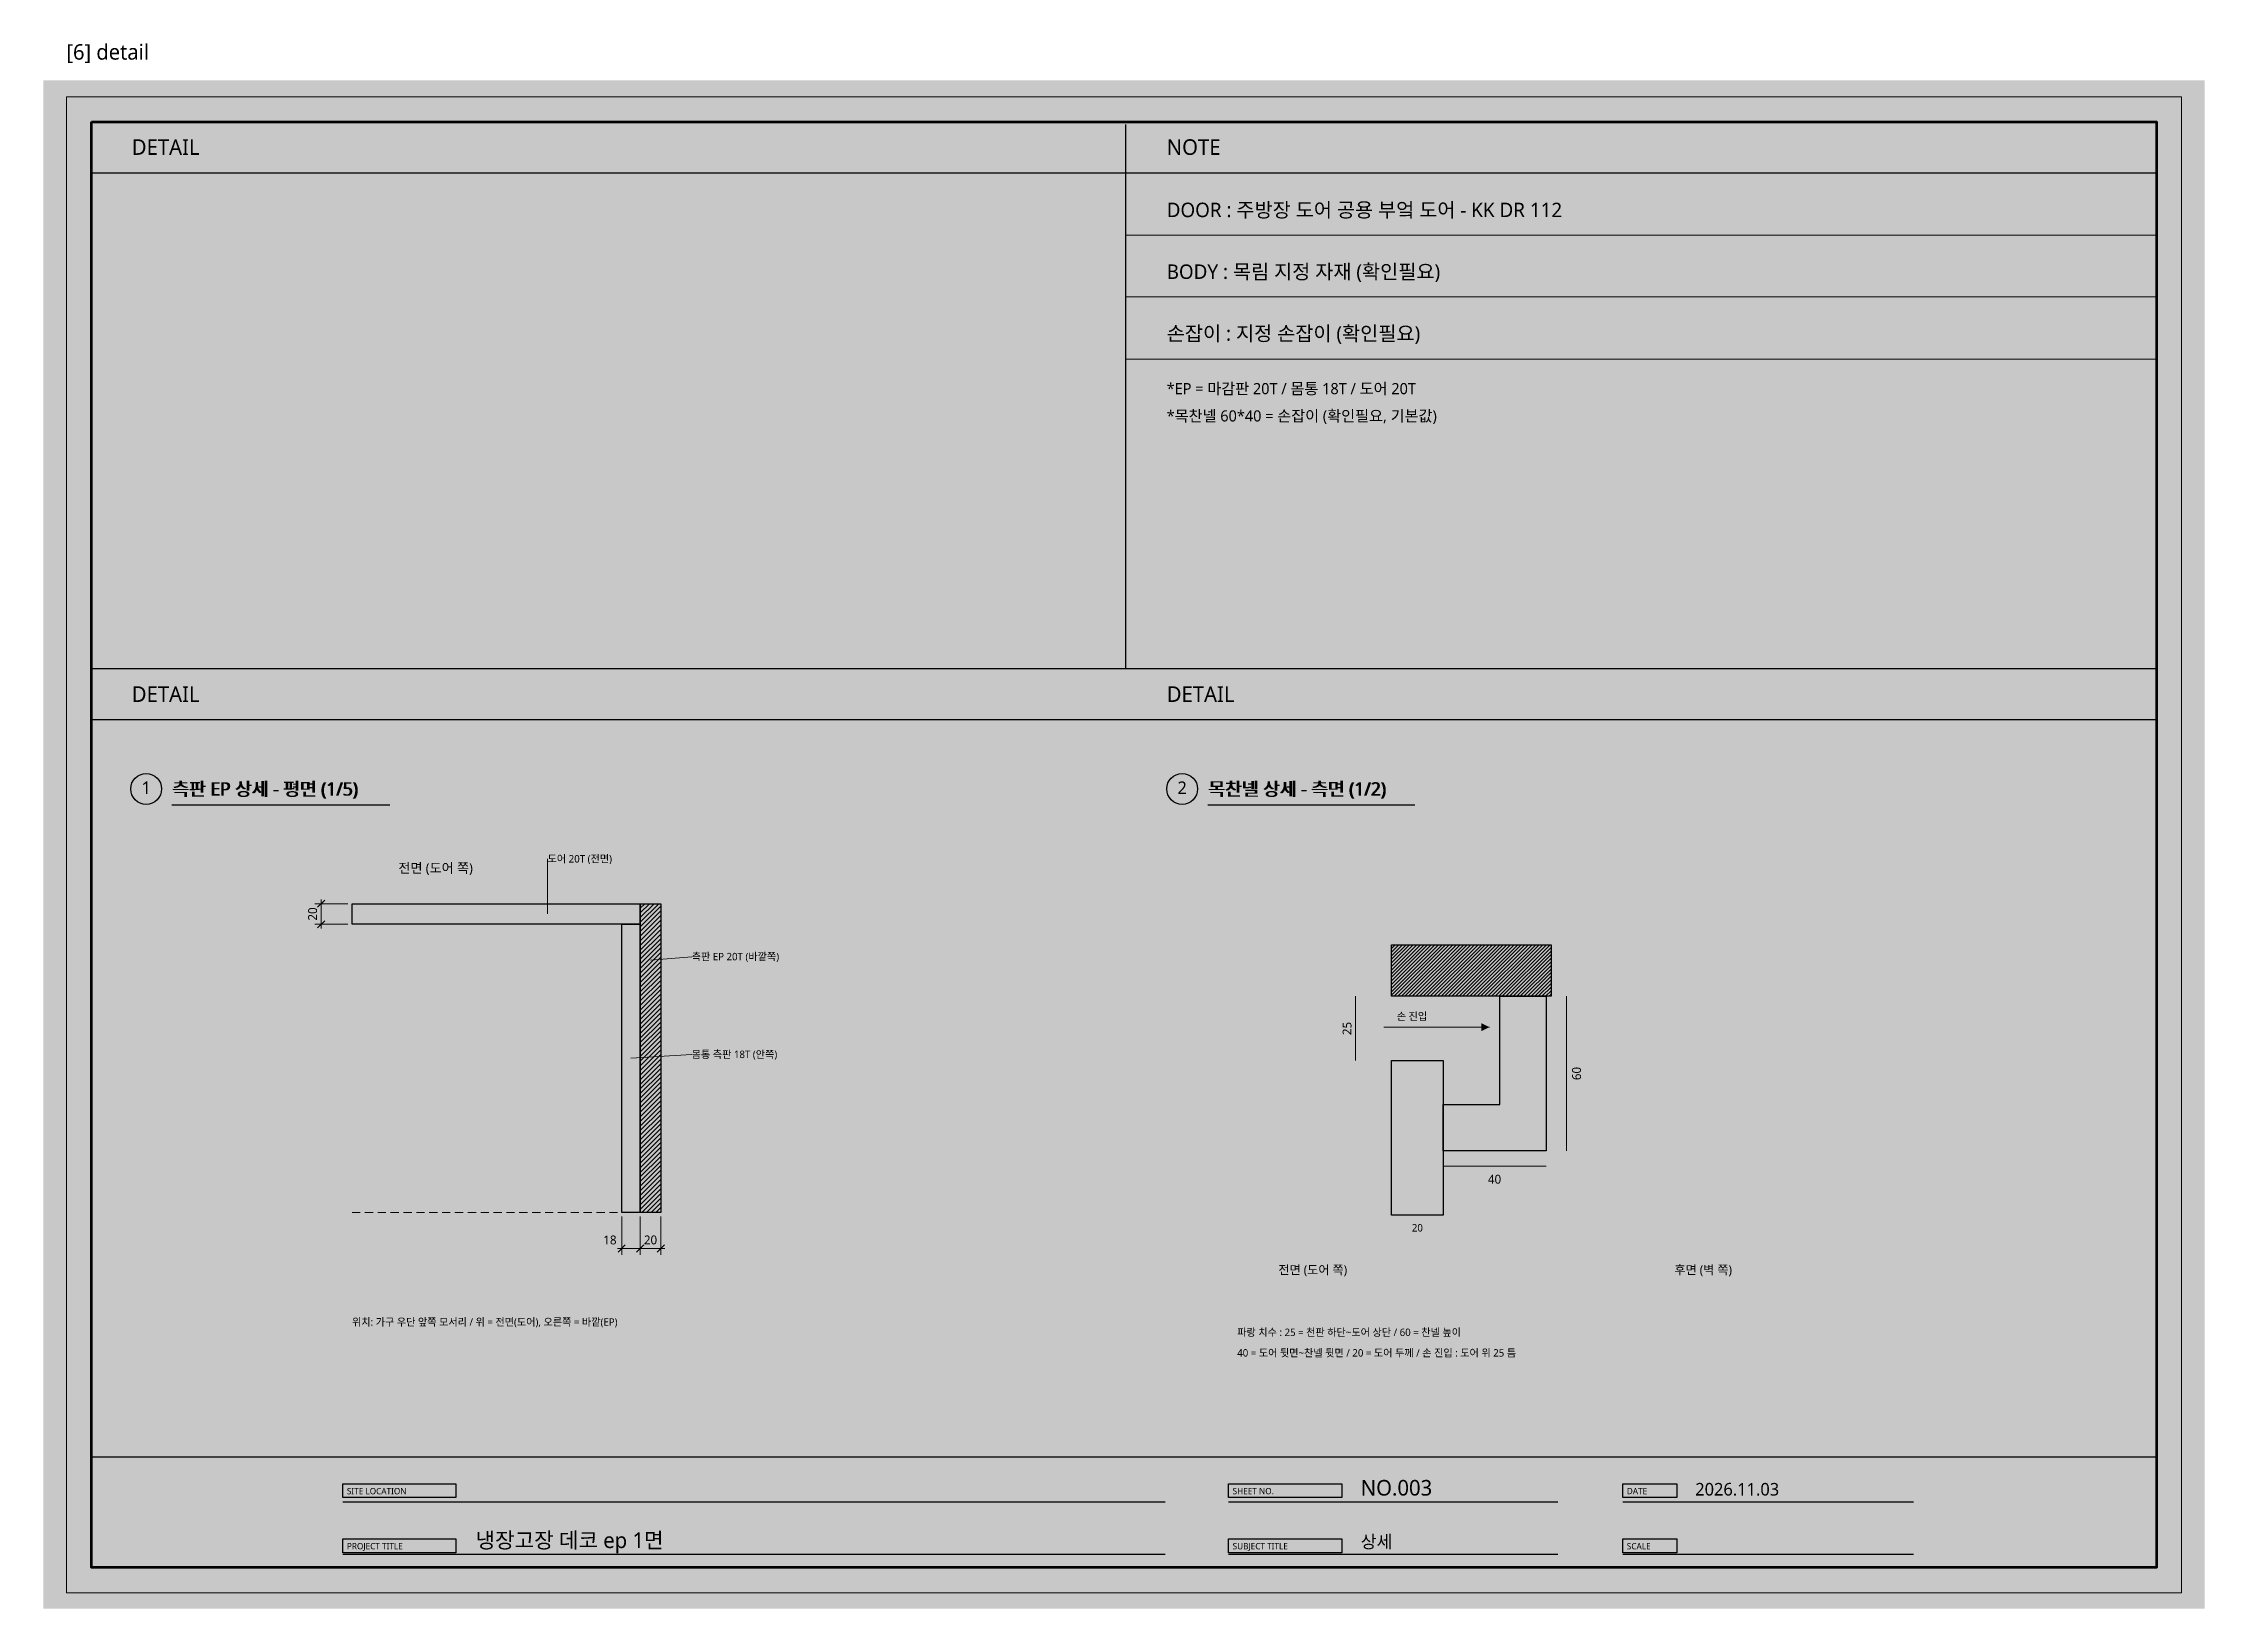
# Model space of a CAD drawing. Header units: millimetres. Extents: x 0 to 3420, y 0 to 304.
# Drawn here: x 2500 to 2920, y 0 to 304.2 of the extents above; entities that cross this region are included whole.
import ezdxf
from ezdxf.enums import TextEntityAlignment as Align

# ---------------------------------------------------------------- set-up
doc = ezdxf.new("R2010")
doc.units = ezdxf.units.MM
for name, color, linetype, lineweight, true_color in [('BG', 7, 'Continuous', 0, 0xffffff), ('DIM', 7, 'Continuous', 13, 0x969696), ('FRAME', 7, 'Continuous', 100, 0x000000), ('NOTE_BLUE', 7, 'Continuous', 9, 0x0000ff), ('NOTE_RED', 7, 'Continuous', 25, 0xde0038), ('OUTLINE', 7, 'Continuous', 25, 0x000000), ('SHEET_FRAME_INFO', 7, 'Continuous', 0, 0x5a5a5a), ('TEXT', 7, 'Continuous', 13, 0x000000), ('THIN', 7, 'Continuous', 5, 0x6e6e6e)]:
    doc.layers.add(name, color=color, linetype=linetype, lineweight=lineweight, true_color=true_color)
doc.styles.add('MALGUN', font='malgun.ttf')

msp = doc.modelspace()

# ---------------------------------------------------------------- linework, layer by layer
at = {"layer": 'BG', "lineweight": 0, "true_color": 0xffffff}
msp.add_solid([(2500, 0), (2920, 0), (2500, 297), (2920, 297)], dxfattribs=at)
at = {"layer": 'DIM', "lineweight": 13, "true_color": 0x969696}
for p, q in [((2559.2, 137), (2552.8, 137)), ((2554, 137.8), (2554, 132.2)), ((2559.2, 133), (2552.8, 133)), ((2612.4, 76.2), (2612.4, 68.8)), ((2616, 76.2), (2616, 68.8)), ((2620, 76.2), (2620, 68.8)), ((2611.6, 70), (2620.8, 70))]:
    msp.add_line(p, q, dxfattribs=at)
at = {"layer": 'DIM', "lineweight": 13, "true_color": 0x5a5a5a}
for p, q in [((2553.3, 136.3), (2554.7, 137.7)), ((2553.3, 132.3), (2554.7, 133.7)), ((2611.7, 69.3), (2613.1, 70.7)), ((2615.3, 69.3), (2616.7, 70.7)), ((2619.3, 69.3), (2620.7, 70.7))]:
    msp.add_line(p, q, dxfattribs=at)
at = {"layer": 'FRAME', "lineweight": 25, "true_color": 0x000000}
for p, q in [((2710.3, 288.4), (2710.3, 182.7)), ((2509.4, 279), (2910.6, 279)), ((2509.4, 182.7), (2910.6, 182.7)), ((2509.4, 172.8), (2910.6, 172.8)), ((2525, 156.2), (2567.336, 156.2)), ((2726.3, 156.2), (2766.512, 156.2)), ((2509.4, 29.5), (2910.6, 29.5))]:
    msp.add_line(p, q, dxfattribs=at)
at = {"layer": 'FRAME', "lineweight": 13, "true_color": 0x000000}
for p, q in [((2710.3, 266.9), (2910.6, 266.9)), ((2710.3, 254.9), (2910.6, 254.9)), ((2710.3, 242.8), (2910.6, 242.8))]:
    msp.add_line(p, q, dxfattribs=at)
msp.add_lwpolyline([(2504.5, 293.8), (2915.5, 293.8), (2915.5, 3.1), (2504.5, 3.1)], close=True, dxfattribs=at)
at = {"layer": 'FRAME', "lineweight": 100, "true_color": 0x000000}
msp.add_lwpolyline([(2509.4, 288.9), (2910.6, 288.9), (2910.6, 8), (2509.4, 8)], close=True, dxfattribs=at)
at = {"layer": 'FRAME', "lineweight": 0, "true_color": 0x555555}
for points in [[(2558.2, 24.3), (2580.2, 24.3), (2558.2, 21.6), (2580.2, 21.6)], [(2730.3, 24.3), (2752.3, 24.3), (2730.3, 21.6), (2752.3, 21.6)], [(2806.9, 24.3), (2817.4, 24.3), (2806.9, 21.6), (2817.4, 21.6)], [(2558.2, 13.6), (2580.2, 13.6), (2558.2, 10.9), (2580.2, 10.9)], [(2730.3, 13.6), (2752.3, 13.6), (2730.3, 10.9), (2752.3, 10.9)], [(2806.9, 13.6), (2817.4, 13.6), (2806.9, 10.9), (2817.4, 10.9)]]:
    msp.add_solid(points, dxfattribs=at)
at = {"layer": 'NOTE_BLUE', "lineweight": 9, "true_color": 0x0000ff}
for p, q in [((2598, 145.7), (2598, 135)), ((2626, 126.7), (2618, 126)), ((2755, 119), (2755, 106.5)), ((2796, 119), (2796, 89)), ((2760.5, 113), (2781, 113)), ((2626, 107.7), (2614.2, 107)), ((2772, 86), (2792, 86))]:
    msp.add_line(p, q, dxfattribs=at)
at = {"layer": 'OUTLINE', "lineweight": 25, "true_color": 0x000000}
for p, q in [((2558.2, 20.8), (2718, 20.8)), ((2730.3, 20.8), (2794.3, 20.8)), ((2806.9, 20.8), (2863.4, 20.8)), ((2558.2, 10.6), (2718, 10.6)), ((2730.3, 10.6), (2794.3, 10.6)), ((2806.9, 10.6), (2863.4, 10.6))]:
    msp.add_line(p, q, dxfattribs=at)
for points in [[(2560, 137), (2616, 137), (2616, 133), (2560, 133)], [(2616, 137), (2620, 137), (2620, 77), (2616, 77)], [(2612.4, 133), (2616, 133), (2616, 77), (2612.4, 77)], [(2762, 129), (2793, 129), (2793, 119), (2762, 119)], [(2783, 119), (2792, 119), (2792, 89), (2772, 89), (2772, 98), (2783, 98)], [(2762, 106.5), (2772, 106.5), (2772, 76.5), (2762, 76.5)], [(2558.2, 24.3), (2580.2, 24.3), (2580.2, 21.6), (2558.2, 21.6)], [(2730.3, 24.3), (2752.3, 24.3), (2752.3, 21.6), (2730.3, 21.6)], [(2806.9, 24.3), (2817.4, 24.3), (2817.4, 21.6), (2806.9, 21.6)], [(2558.2, 13.6), (2580.2, 13.6), (2580.2, 10.9), (2558.2, 10.9)], [(2730.3, 13.6), (2752.3, 13.6), (2752.3, 10.9), (2730.3, 10.9)], [(2806.9, 13.6), (2817.4, 13.6), (2817.4, 10.9), (2806.9, 10.9)]]:
    msp.add_lwpolyline(points, close=True, dxfattribs=at)
for centre in [(2520, 159.3), (2721.3, 159.3)]:
    msp.add_circle(centre, 3, dxfattribs=at)
at = {"layer": 'OUTLINE', "lineweight": 0, "true_color": 0x000000}
for points in [[(2565.7, 140), (2565, 150), (2562.9, 145.5)], [(2565.7, 140), (2567.1, 145.5), (2565, 150)], [(2565.7, 140), (2562.9, 145.5), (2564.3, 145.5)], [(2565.7, 140), (2564.3, 145.5), (2564.3, 140)], [(2565.7, 140), (2565.7, 145.5), (2567.1, 145.5)]]:
    msp.add_solid(points, dxfattribs=at)
at = {"layer": 'OUTLINE', "lineweight": 0, "true_color": 0xe1e1e1}
for points in [[(2568, 145.34), (2586.614, 145.34), (2568, 142.09), (2586.614, 142.09)], [(2739, 67.16), (2756.336, 67.16), (2739, 64.16), (2756.336, 64.16)], [(2815.944, 67.16), (2831, 67.16), (2815.944, 64.16), (2831, 64.16)]]:
    msp.add_solid(points, dxfattribs=at)
at = {"layer": 'OUTLINE', "lineweight": 0, "true_color": 0x0000ff}
msp.add_solid([(2781, 113), (2779.4, 113.8), (2779.4, 112.2)], dxfattribs=at)
at = {"layer": 'THIN', "lineweight": 5, "true_color": 0xa5a5a5}
for p, q in [((2616, 136.1), (2616.9, 137)), ((2616, 135.2), (2617.8, 137)), ((2616, 134.3), (2618.7, 137)), ((2616, 133.4), (2619.6, 137)), ((2616, 132.5), (2620, 136.5)), ((2616, 131.6), (2620, 135.6)), ((2616, 130.7), (2620, 134.7)), ((2616, 129.8), (2620, 133.8)), ((2616, 128.9), (2620, 132.9)), ((2616, 128), (2620, 132)), ((2616, 127.1), (2620, 131.1)), ((2616, 126.2), (2620, 130.2)), ((2616, 125.3), (2620, 129.3)), ((2616, 124.4), (2620, 128.4)), ((2616, 123.5), (2620, 127.5)), ((2616, 122.6), (2620, 126.6)), ((2762, 128.3), (2762.7, 129)), ((2762, 127.6), (2763.4, 129)), ((2762, 126.9), (2764.1, 129)), ((2762, 126.2), (2764.8, 129)), ((2762, 125.5), (2765.5, 129)), ((2762, 124.8), (2766.2, 129)), ((2762, 124.1), (2766.9, 129)), ((2762, 123.4), (2767.6, 129)), ((2762, 122.7), (2768.3, 129)), ((2762, 122), (2769, 129)), ((2762, 121.3), (2769.7, 129)), ((2762, 120.6), (2770.4, 129)), ((2762, 119.9), (2771.1, 129)), ((2762, 119.2), (2771.8, 129)), ((2762.5, 119), (2772.5, 129)), ((2763.2, 119), (2773.2, 129)), ((2763.9, 119), (2773.9, 129)), ((2764.6, 119), (2774.6, 129)), ((2765.3, 119), (2775.3, 129)), ((2766, 119), (2776, 129)), ((2766.7, 119), (2776.7, 129)), ((2767.4, 119), (2777.4, 129)), ((2768.1, 119), (2778.1, 129)), ((2768.8, 119), (2778.8, 129)), ((2769.5, 119), (2779.5, 129)), ((2770.2, 119), (2780.2, 129)), ((2770.9, 119), (2780.9, 129)), ((2771.6, 119), (2781.6, 129)), ((2772.3, 119), (2782.3, 129)), ((2773, 119), (2783, 129)), ((2773.7, 119), (2783.7, 129)), ((2774.4, 119), (2784.4, 129)), ((2775.1, 119), (2785.1, 129)), ((2775.8, 119), (2785.8, 129)), ((2776.5, 119), (2786.5, 129)), ((2777.2, 119), (2787.2, 129)), ((2777.9, 119), (2787.9, 129)), ((2778.6, 119), (2788.6, 129)), ((2779.3, 119), (2789.3, 129)), ((2780, 119), (2790, 129)), ((2780.7, 119), (2790.7, 129)), ((2781.4, 119), (2791.4, 129)), ((2782.1, 119), (2792.1, 129)), ((2782.8, 119), (2792.8, 129)), ((2783.5, 119), (2793, 128.5)), ((2784.2, 119), (2793, 127.8)), ((2784.9, 119), (2793, 127.1)), ((2785.6, 119), (2793, 126.4)), ((2616, 121.7), (2620, 125.7)), ((2616, 120.8), (2620, 124.8)), ((2616, 119.9), (2620, 123.9)), ((2616, 119), (2620, 123)), ((2616, 118.1), (2620, 122.1)), ((2786.3, 119), (2793, 125.7)), ((2787, 119), (2793, 125)), ((2787.7, 119), (2793, 124.3)), ((2788.4, 119), (2793, 123.6)), ((2789.1, 119), (2793, 122.9)), ((2789.8, 119), (2793, 122.2)), ((2616, 117.2), (2620, 121.2)), ((2616, 116.3), (2620, 120.3)), ((2616, 115.4), (2620, 119.4)), ((2616, 114.5), (2620, 118.5)), ((2790.5, 119), (2793, 121.5)), ((2791.2, 119), (2793, 120.8)), ((2791.9, 119), (2793, 120.1)), ((2792.6, 119), (2793, 119.4)), ((2616, 113.6), (2620, 117.6)), ((2616, 112.7), (2620, 116.7)), ((2616, 111.8), (2620, 115.8)), ((2616, 110.9), (2620, 114.9)), ((2616, 110), (2620, 114)), ((2616, 109.1), (2620, 113.1)), ((2616, 108.2), (2620, 112.2)), ((2616, 107.3), (2620, 111.3)), ((2616, 106.4), (2620, 110.4)), ((2616, 105.5), (2620, 109.5)), ((2616, 104.6), (2620, 108.6)), ((2616, 103.7), (2620, 107.7)), ((2616, 102.8), (2620, 106.8)), ((2616, 101.9), (2620, 105.9)), ((2616, 101), (2620, 105)), ((2616, 100.1), (2620, 104.1)), ((2616, 99.2), (2620, 103.2)), ((2616, 98.3), (2620, 102.3)), ((2616, 97.4), (2620, 101.4)), ((2616, 96.5), (2620, 100.5)), ((2616, 95.6), (2620, 99.6)), ((2616, 94.7), (2620, 98.7)), ((2616, 93.8), (2620, 97.8)), ((2616, 92.9), (2620, 96.9)), ((2616, 92), (2620, 96)), ((2616, 91.1), (2620, 95.1)), ((2616, 90.2), (2620, 94.2)), ((2616, 89.3), (2620, 93.3)), ((2616, 88.4), (2620, 92.4)), ((2616, 87.5), (2620, 91.5)), ((2616, 86.6), (2620, 90.6)), ((2616, 85.7), (2620, 89.7)), ((2616, 84.8), (2620, 88.8)), ((2616, 83.9), (2620, 87.9)), ((2616, 83), (2620, 87)), ((2616, 82.1), (2620, 86.1)), ((2616, 81.2), (2620, 85.2)), ((2616, 80.3), (2620, 84.3)), ((2616, 79.4), (2620, 83.4)), ((2616, 78.5), (2620, 82.5)), ((2616, 77.6), (2620, 81.6)), ((2616.3, 77), (2620, 80.7)), ((2617.2, 77), (2620, 79.8)), ((2618.1, 77), (2620, 78.9)), ((2619, 77), (2620, 78)), ((2619.9, 77), (2620, 77.1))]:
    msp.add_line(p, q, dxfattribs=at)
at = {"layer": 'THIN', "lineweight": 5, "true_color": 0x6e6e6e}
for p, q in [((2560, 77), (2561.6, 77)), ((2562.5, 77), (2564.1, 77)), ((2565, 77), (2566.6, 77)), ((2567.5, 77), (2569.1, 77)), ((2570, 77), (2571.6, 77)), ((2572.5, 77), (2574.1, 77)), ((2575, 77), (2576.6, 77)), ((2577.5, 77), (2579.1, 77)), ((2580, 77), (2581.6, 77)), ((2582.5, 77), (2584.1, 77)), ((2585, 77), (2586.6, 77)), ((2587.5, 77), (2589.1, 77)), ((2590, 77), (2591.6, 77)), ((2592.5, 77), (2594.1, 77)), ((2595, 77), (2596.6, 77)), ((2597.5, 77), (2599.1, 77)), ((2600, 77), (2601.6, 77)), ((2602.5, 77), (2604.1, 77)), ((2605, 77), (2606.6, 77)), ((2607.5, 77), (2609.1, 77)), ((2610, 77), (2611.6, 77)), ((2612.5, 77), (2614.1, 77)), ((2615, 77), (2616.6, 77)), ((2617.5, 77), (2619.1, 77))]:
    msp.add_line(p, q, dxfattribs=at)

# ---------------------------------------------------------------- texts
at = {"layer": 'NOTE_BLUE', "true_color": 0x0000ff, "style": 'MALGUN'}
for s, height, p in [('*EP = 마감판 20T / 몸통 18T / 도어 20T', 2.16, (2718.3, 236)), ('도어 20T (전면)', 1.44, (2598, 145)), ('측판 EP 20T (바깥쪽)', 1.44, (2626, 126)), ('손 진입', 1.44, (2763, 114.4)), ('몸통 측판 18T (안쪽)', 1.44, (2626, 107)), ('파랑 치수 : 25 = 천판 하단~도어 상단 / 60 = 찬넬 높이', 1.44, (2732, 53)), ('40 = 도어 뒷면~찬넬 뒷면 / 20 = 도어 두께 / 손 진입 : 도어 위 25 틈', 1.44, (2732, 49))]:
    msp.add_text(s, height=height, dxfattribs=at).set_placement(p)
for s, p in [('25', (2754.2, 112.75)), ('60', (2798.8, 104))]:
    msp.add_text(s, height=1.728, rotation=90, dxfattribs=at).set_placement(p, align=Align.CENTER)
for s, height, p in [('40', 1.728, (2782, 82.6)), ('20', 1.44, (2767, 73.3))]:
    msp.add_text(s, height=height, dxfattribs=at).set_placement(p, align=Align.CENTER)
at = {"layer": 'NOTE_RED', "true_color": 0xde0038, "style": 'MALGUN'}
for s, height, p in [('손잡이 : 지정 손잡이 (확인필요)', 2.808, (2718.3, 246.4)), ('*목찬넬 60*40 = 손잡이 (확인필요, 기본값)', 2.16, (2718.3, 230.7))]:
    msp.add_text(s, height=height, dxfattribs=at).set_placement(p)
at = {"layer": 'SHEET_FRAME_INFO', "true_color": 0x5a5a5a, "style": 'MALGUN'}
msp.add_text('[6] detail', height=3, dxfattribs=at).set_placement((2504.5, 301))
at = {"layer": 'TEXT', "true_color": 0x000000, "style": 'MALGUN'}
for s, height, p in [('DETAIL', 3.024, (2517.2, 282.5)), ('NOTE', 3.024, (2718.3, 282.5)), ('DOOR : 주방장 도어^J공용 부엌 도어 - KK DR 112', 2.808, (2718.3, 270.4)), ('BODY : 목림 지정 자재 (확인필요)', 2.808, (2718.3, 258.4)), ('DETAIL', 3.024, (2517.2, 176.2)), ('DETAIL', 3.024, (2718.3, 176.2)), ('측판 EP 상세 - 평면 (1/5)', 2.592, (2525, 158)), ('측판 EP 상세 - 평면 (1/5)', 2.592, (2525.2, 158)), ('목찬넬 상세 - 측면 (1/2)', 2.592, (2726.3, 158)), ('목찬넬 상세 - 측면 (1/2)', 2.592, (2726.5, 158)), ('전면 (도어 쪽)', 1.872, (2569, 143)), ('전면 (도어 쪽)', 1.728, (2740, 65)), ('후면 (벽 쪽)', 1.728, (2816.944, 65)), ('위치: 가구 우단 앞쪽 모서리 / 위 = 전면(도어), 오른쪽 = 바깥(EP)', 1.44, (2560, 55)), ('NO.003', 3.024, (2756, 22)), ('2026.11.03', 2.448, (2821, 22)), ('냉장고장 데코 ep 1면', 3.024, (2584, 11.8)), ('상세', 2.448, (2756, 11.8))]:
    msp.add_text(s, height=height, dxfattribs=at).set_placement(p)
for s, height, p in [('1', 2.448, (2520, 158.3)), ('2', 2.448, (2721.3, 158.3)), ('18', 1.728, (2610.112, 70.8)), ('20', 1.728, (2618, 70.8))]:
    msp.add_text(s, height=height, dxfattribs=at).set_placement(p, align=Align.CENTER)
msp.add_text('20', height=1.728, rotation=90, dxfattribs=at).set_placement((2553.2, 135), align=Align.CENTER)
at = {"layer": 'TEXT', "true_color": 0xffffff, "style": 'MALGUN'}
for s, p in [('SITE LOCATION', (2559, 22.25)), ('SHEET NO.', (2731.1, 22.25)), ('DATE', (2807.7, 22.25)), ('PROJECT TITLE', (2559, 11.55)), ('SUBJECT TITLE', (2731.1, 11.55)), ('SCALE', (2807.7, 11.55))]:
    msp.add_text(s, height=1.224, dxfattribs=at).set_placement(p)

doc.saveas('drawing.dxf')
